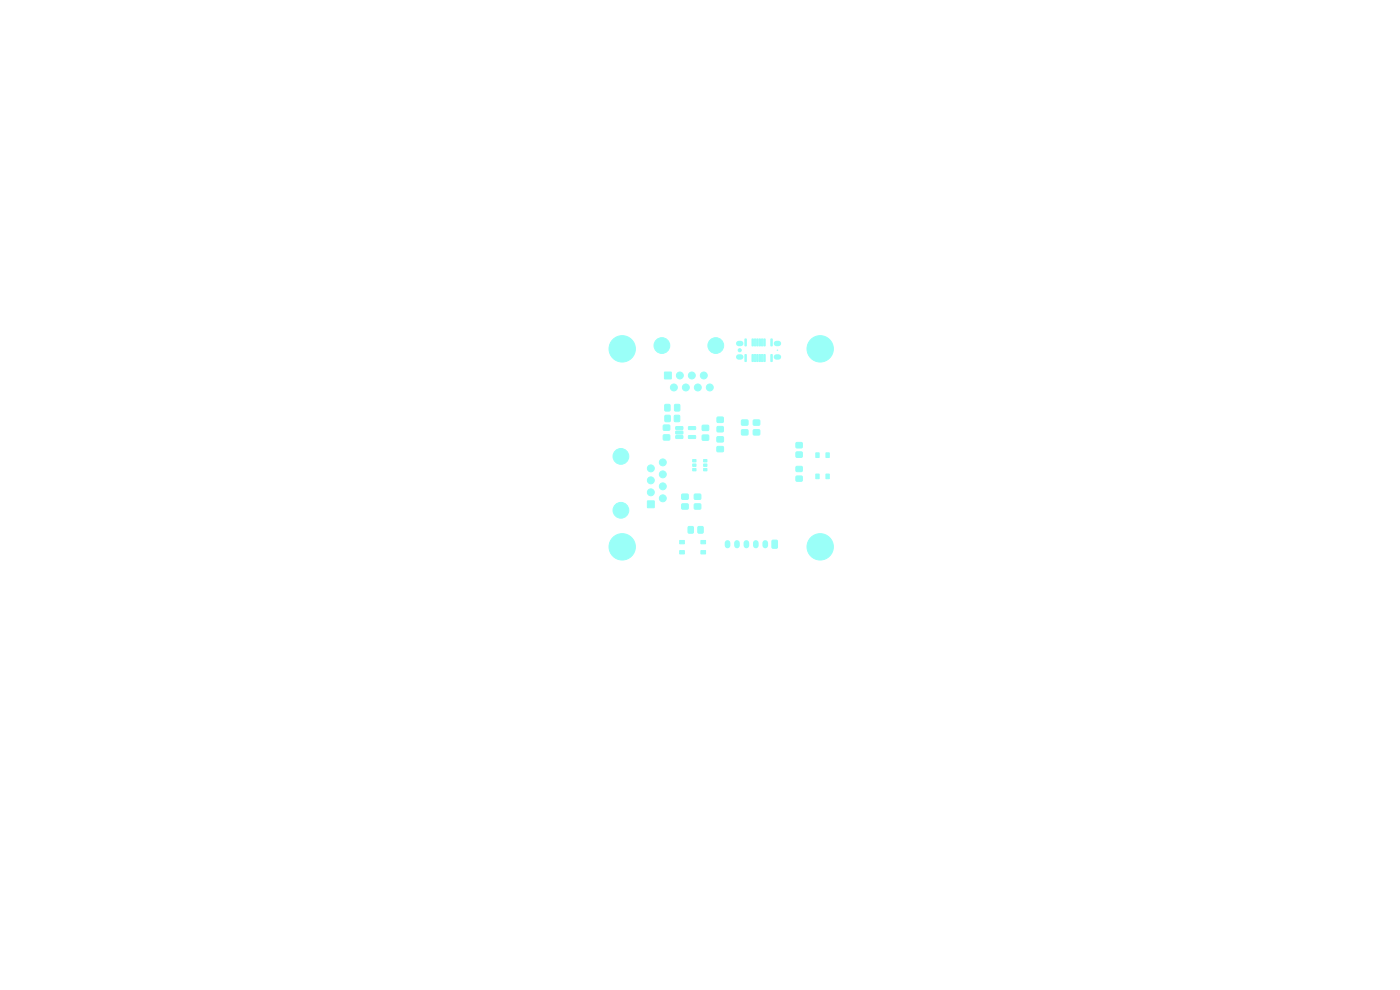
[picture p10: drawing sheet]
<svg xmlns="http://www.w3.org/2000/svg" width="297mm" height="210mm" viewBox="0 0 297 210" stroke-linecap="round" stroke-linejoin="round" font-family="sans-serif">
<g fill="#9afff8" stroke="#9afff8" stroke-width=".21">
<path d="M149 92.3h1.3v1.1h-1.3z"/>
<path d="M149 90.2h1.3v1.1h-1.3z"/>
<path d="M141.1 88.1h1v1.3h-1z"/>
<path d="M143.1 88.1h1v1.3h-1z"/>
<path d="M152.1 92.7h1.3v1h-1.3z"/>
<path d="M152.1 94.8h1.3v1h-1.3z"/>
<path d="M159.8 91.2h1.3v1h-1.3z"/>
<path d="M159.8 89.1h1.3v1.1h-1.3z"/>
<path d="M163.8 114.6h.9l.2 .1v1.4l-.1 .2h-.8l-.2-.1z"/>
<path d="M149.3 97.5h.7v.5h-.7z"/>
<path d="M149.3 98.4h.7v.5h-.7z"/>
<path d="M149.3 99.4h.7v.5h-.7z"/>
<path d="M147 99.4h.7v.5h-.7z"/>
<path d="M147 98.4h.7v.5h-.7z"/>
<path d="M147 97.5h.7v.5h-.7z"/>
<path d="M141 78.9h1.4v1.5h-1.4z"/>
<path d="M137.4 106.3h1.4v1.4h-1.4z"/>
<path d="M168.9 101h1.3v1h-1.3z"/>
<path d="M168.9 99h1.3v1h-1.3z"/>
<path d="M157.3 89.1h1.3v1.1h-1.3z"/>
<path d="M157.3 91.2h1.3v1h-1.3z"/>
<path d="M140.7 90.2h1.3v1h-1.3z"/>
<path d="M140.7 92.3h1.3v1h-1.3z"/>
<path d="M143.1 85.8h1.1v1.3h-1.1z"/>
<path d="M141.1 85.8h1v1.3h-1z"/>
<path d="M144.7 104.9h1.3v1h-1.3z"/>
<path d="M144.7 106.9h1.3v1.1h-1.3z"/>
<path d="M152.2 88.5h1.2v1.1h-1.2z"/>
<path d="M152.2 90.5h1.2v1.1h-1.2z"/>
<path d="M148.1 111.7h1v1.3h-1z"/>
<path d="M146 111.7h1.1v1.3h-1.1z"/>
<path d="M158.1 75.2l.2 .1v1.4l-.3-.1z"/>
<path d="M159.6 75.2l.2 .1v1.4l-.3-.1z"/>
<path d="M160.1 75.2l.2 .1v1.4l-.3-.1z"/>
<path d="M160.6 75.2l.2 .1v1.4l-.3-.1z"/>
<path d="M161.1 75.2l.2 .1v1.4l-.3-.1z"/>
<path d="M161.6 75.2l.2 .1v1.4l-.3-.1z"/>
<path d="M162.1 75.2l.2 .1v1.4l-.3-.1z"/>
<path d="M163.6 75.2l.2 .1v1.4l-.3-.1z"/>
<path d="M163.6 71.9l.2 .1v1.4l-.3-.1z"/>
<path d="M162.1 71.9l.2 .1v1.4l-.3-.1z"/>
<path d="M161.6 71.9l.2 .1v1.4l-.3-.1z"/>
<path d="M161.1 71.9l.2 .1v1.4l-.3-.1z"/>
<path d="M160.6 71.9l.2 .1v1.4l-.3-.1z"/>
<path d="M160.1 71.9l.2 .1v1.4l-.3-.1z"/>
<path d="M159.6 71.9l.2 .1v1.4l-.3-.1z"/>
<path d="M158.1 71.9l.2 .1v1.4l-.3-.1z"/>
<path d="M147.3 104.9h1.3v1h-1.3z"/>
<path d="M147.3 106.9h1.3v1.1h-1.3z"/>
<path d="M144.2 116.8h1v.7h-1z"/>
<path d="M148.7 116.8h1v.7h-1z"/>
<path d="M144.2 114.6h1v.8h-1z"/>
<path d="M148.7 114.6h1v.8h-1z"/>
<path d="M168.9 93.9h1.3v1.1h-1.3z"/>
<path d="M168.9 95.9h1.3v1.1h-1.3z"/>
<path d="M143.4 92.4h1.4l.1 .5-1.5 .1z"/>
<path d="M143.4 91.5l1.4-.1 .1 .6-1.5 .1z"/>
<path d="M143.4 90.5h1.4l.1 .5-1.5 .1z"/>
<path d="M146.1 90.5h1.4l.1 .5-1.5 .1z"/>
<path d="M146.1 92.4h1.4l.1 .5-1.5 .1z"/>
<path d="M173.1 96.1h.7v1h-.7z"/>
<path d="M173.1 100.6h.7v1h-.7z"/>
<path d="M175.2 96.1h.7v1h-.7z"/>
<path d="M175.2 100.6h.7v1h-.7z"/>
<circle cx="174" cy="74" r="1.8"/>
<circle cx="174" cy="74" r="2.8"/>
<circle cx="132" cy="74" r="1.8"/>
<circle cx="132" cy="74" r="2.8"/>
<circle cx="132" cy="116" r="1.8"/>
<circle cx="132" cy="116" r="2.8"/>
<circle cx="174" cy="116" r="1.8"/>
<circle cx="174" cy="116" r="2.8"/>
<circle cx="140.4" cy="73.3" r="1.67"/>
<circle cx="151.8" cy="73.3" r="1.67"/>
<circle cx="143" cy="82.2" r=".74"/>
<circle cx="144.2" cy="79.7" r=".74"/>
<circle cx="145.5" cy="82.2" r=".74"/>
<circle cx="146.8" cy="79.7" r=".74"/>
<circle cx="148" cy="82.2" r=".74"/>
<circle cx="149.3" cy="79.7" r=".74"/>
<circle cx="150.6" cy="82.2" r=".74"/>
<circle cx="131.7" cy="108.2" r="1.67"/>
<circle cx="131.7" cy="96.8" r="1.67"/>
<circle cx="140.6" cy="105.7" r=".74"/>
<circle cx="138.1" cy="104.4" r=".74"/>
<circle cx="140.6" cy="103.2" r=".74"/>
<circle cx="138.1" cy="101.9" r=".74"/>
<circle cx="140.6" cy="100.6" r=".74"/>
<circle cx="138.1" cy="99.4" r=".74"/>
<circle cx="140.6" cy="98.1" r=".74"/>
<circle cx="156.9" cy="74.3" r=".33"/>
<circle cx="164.9" cy="74.3" r=".05"/>
</g>
<path d="M156.7 72.9h.5M156.7 75.7h.5M164.7 72.9h.5M164.7 75.7h.5M154.3 115.2v.5M156.3 115.2v.5M158.3 115.2v.5M160.3 115.2v.5M162.3 115.2v.5" fill="none" stroke="#9afff8" stroke-width="1.2"/>
</svg>
